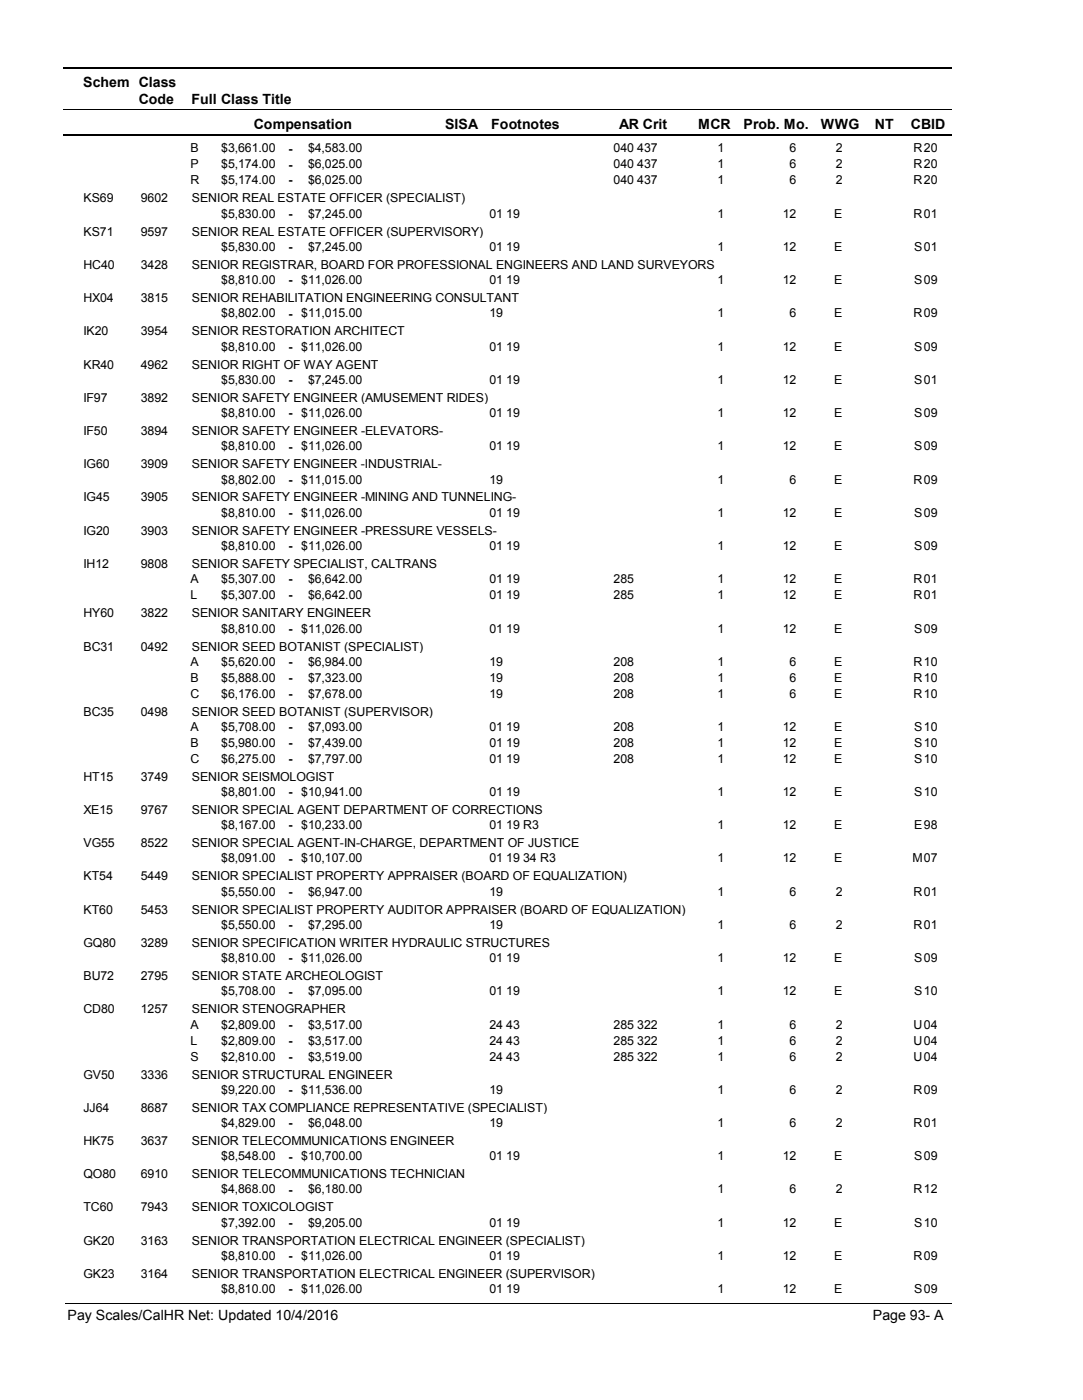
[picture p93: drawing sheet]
<svg xmlns="http://www.w3.org/2000/svg" width="216mm" height="279mm" viewBox="0 0 216 279" stroke-linecap="round" stroke-linejoin="round" font-family="sans-serif">
<defs><g id="words">
<g font-size="2.8">
<text x="16.6" y="17.3">Schem Class</text>
<text x="27.7" y="20.7">Code</text>
<text x="38.2" y="20.7">Full Class Title</text>
<text x="50.6" y="25.7">Compensation</text>
<text x="88.7" y="25.7">SISA</text>
<text x="98" y="25.7">Footnotes</text>
<text x="123.5" y="25.7">AR Crit</text>
<text x="139.2" y="25.7">MCR</text>
<text x="148.3" y="25.7">Prob. Mo.</text>
<text x="163.7" y="25.7">WWG</text>
<text x="174.5" y="25.7">NT</text>
<text x="181.6" y="25.7">CBID</text>
<text x="13.5" y="263.5">Pay Scales/CalHR Net: Updated 10/4/2016</text>
<text x="174.1" y="263.5">Page 93- A</text>
</g>
<g font-size="2.5">
<text x="38" y="30.4">B</text>
<text x="38" y="33.6">P</text>
<text x="44.1" y="30.4">$3,661.00</text>
<text x="44.1" y="33.6">$5,174.00</text>
<text x="57.5" y="30.5">-</text>
<text x="57.5" y="33.6">-</text>
<text x="61.4" y="30.4">$4,583.00</text>
<text x="61.4" y="33.6">$6,025.00</text>
<text x="122.4" y="30.4">040 437</text>
<text x="122.4" y="33.6">040 437</text>
<text x="143.1" y="30.4">1</text>
<text x="143.1" y="33.6">1</text>
<text x="157.5" y="30.4">6</text>
<text x="157.5" y="33.6">6</text>
<text x="166.6" y="30.4">2</text>
<text x="166.6" y="33.6">2</text>
<text x="182.2" y="30.4">R</text>
<text x="182.2" y="33.6">R</text>
<text x="184.2" y="30.4">20</text>
<text x="184.2" y="33.6">20</text>
<text x="16.6" y="40.4">KS69</text>
<text x="28.1" y="40.4">9602</text>
<text x="38" y="36.8">R</text>
<text x="38.2" y="40.4">SENIOR REAL ESTATE OFFICER (SPECIALIST)</text>
<text x="44.1" y="36.8">$5,174.00</text>
<text x="57.5" y="36.8">-</text>
<text x="61.4" y="36.8">$6,025.00</text>
<text x="122.4" y="36.8">040 437</text>
<text x="143.1" y="36.8">1</text>
<text x="157.5" y="36.8">6</text>
<text x="166.6" y="36.8">2</text>
<text x="182.2" y="36.8">R</text>
<text x="184.2" y="36.8">20</text>
<text x="16.6" y="47">KS71</text>
<text x="28.1" y="47">9597</text>
<text x="38.2" y="47">SENIOR REAL ESTATE OFFICER (SUPERVISORY)</text>
<text x="44.1" y="43.4">$5,830.00</text>
<text x="57.5" y="43.5">-</text>
<text x="61.4" y="43.4">$7,245.00</text>
<text x="97.6" y="43.4">01 19</text>
<text x="143.1" y="43.4">1</text>
<text x="156.1" y="43.4">12</text>
<text x="166.3" y="43.4">E</text>
<text x="182.2" y="43.4">R</text>
<text x="184.2" y="43.4">01</text>
<text x="16.6" y="53.7">HC40</text>
<text x="28.1" y="53.7">3428</text>
<text x="38.2" y="53.7">SENIOR REGISTRAR, BOARD FOR PROFESSIONAL ENGINEERS AND LAND SURVEYORS</text>
<text x="44.1" y="50.1">$5,830.00</text>
<text x="57.5" y="50.1">-</text>
<text x="61.4" y="50.1">$7,245.00</text>
<text x="97.6" y="50.1">01 19</text>
<text x="143.1" y="50.1">1</text>
<text x="156.1" y="50.1">12</text>
<text x="166.3" y="50.1">E</text>
<text x="182.3" y="50.1">S</text>
<text x="184.2" y="50.1">01</text>
<text x="44.1" y="56.7">$8,810.00</text>
<text x="57.5" y="56.7">-</text>
<text x="60.1" y="56.7">$11,026.00</text>
<text x="97.6" y="56.7">01 19</text>
<text x="143.1" y="56.7">1</text>
<text x="156.1" y="56.7">12</text>
<text x="166.3" y="56.7">E</text>
<text x="182.3" y="56.7">S</text>
<text x="184.2" y="56.7">09</text>
<text x="16.6" y="60.3">HX04</text>
<text x="28.1" y="60.3">3815</text>
<text x="38.2" y="60.3">SENIOR REHABILITATION ENGINEERING CONSULTANT</text>
<text x="44.1" y="63.3">$8,802.00</text>
<text x="57.5" y="63.4">-</text>
<text x="60.1" y="63.3">$11,015.00</text>
<text x="97.6" y="63.3">19</text>
<text x="143.1" y="63.3">1</text>
<text x="157.5" y="63.3">6</text>
<text x="166.3" y="63.3">E</text>
<text x="182.2" y="63.3">R</text>
<text x="184.2" y="63.3">09</text>
<text x="16.6" y="66.9">IK20</text>
<text x="28.1" y="66.9">3954</text>
<text x="38.2" y="66.9">SENIOR RESTORATION ARCHITECT</text>
<text x="44.1" y="70">$8,810.00</text>
<text x="57.5" y="70">-</text>
<text x="60.1" y="70">$11,026.00</text>
<text x="97.6" y="70">01 19</text>
<text x="143.1" y="70">1</text>
<text x="156.1" y="70">12</text>
<text x="166.3" y="70">E</text>
<text x="182.3" y="70">S</text>
<text x="184.2" y="70">09</text>
<text x="16.6" y="73.6">KR40</text>
<text x="28.1" y="73.6">4962</text>
<text x="38.2" y="73.6">SENIOR RIGHT OF WAY AGENT</text>
<text x="44.1" y="76.6">$5,830.00</text>
<text x="57.5" y="76.6">-</text>
<text x="61.4" y="76.6">$7,245.00</text>
<text x="97.6" y="76.6">01 19</text>
<text x="143.1" y="76.6">1</text>
<text x="156.1" y="76.6">12</text>
<text x="166.3" y="76.6">E</text>
<text x="182.3" y="76.6">S</text>
<text x="184.2" y="76.6">01</text>
<text x="16.6" y="80.2">IF97</text>
<text x="28.1" y="80.2">3892</text>
<text x="38.2" y="80.2">SENIOR SAFETY ENGINEER (AMUSEMENT RIDES)</text>
<text x="44.1" y="83.3">$8,810.00</text>
<text x="57.5" y="83.3">-</text>
<text x="60.1" y="83.3">$11,026.00</text>
<text x="97.6" y="83.3">01 19</text>
<text x="143.1" y="83.3">1</text>
<text x="156.1" y="83.3">12</text>
<text x="166.3" y="83.3">E</text>
<text x="182.3" y="83.3">S</text>
<text x="184.2" y="83.3">09</text>
<text x="16.6" y="86.8">IF50</text>
<text x="28.1" y="86.8">3894</text>
<text x="38.2" y="86.8">SENIOR SAFETY ENGINEER -ELEVATORS-</text>
<text x="44.1" y="89.9">$8,810.00</text>
<text x="57.5" y="89.9">-</text>
<text x="60.1" y="89.9">$11,026.00</text>
<text x="97.6" y="89.9">01 19</text>
<text x="143.1" y="89.9">1</text>
<text x="156.1" y="89.9">12</text>
<text x="166.3" y="89.9">E</text>
<text x="182.3" y="89.9">S</text>
<text x="184.2" y="89.9">09</text>
<text x="16.6" y="93.5">IG60</text>
<text x="28.1" y="93.5">3909</text>
<text x="38.2" y="93.5">SENIOR SAFETY ENGINEER -INDUSTRIAL-</text>
<text x="16.6" y="100.1">IG45</text>
<text x="28.1" y="100.1">3905</text>
<text x="38.2" y="100.1">SENIOR SAFETY ENGINEER -MINING AND TUNNELING-</text>
<text x="44.1" y="96.5">$8,802.00</text>
<text x="57.5" y="96.6">-</text>
<text x="60.1" y="96.5">$11,015.00</text>
<text x="97.6" y="96.5">19</text>
<text x="143.1" y="96.5">1</text>
<text x="157.5" y="96.5">6</text>
<text x="166.3" y="96.5">E</text>
<text x="182.2" y="96.5">R</text>
<text x="184.2" y="96.5">09</text>
<text x="16.6" y="106.7">IG20</text>
<text x="28.1" y="106.7">3903</text>
<text x="38.2" y="106.7">SENIOR SAFETY ENGINEER -PRESSURE VESSELS-</text>
<text x="44.1" y="103.2">$8,810.00</text>
<text x="57.5" y="103.2">-</text>
<text x="60.1" y="103.2">$11,026.00</text>
<text x="97.6" y="103.2">01 19</text>
<text x="143.1" y="103.2">1</text>
<text x="156.1" y="103.2">12</text>
<text x="166.3" y="103.2">E</text>
<text x="182.3" y="103.2">S</text>
<text x="184.2" y="103.2">09</text>
<text x="16.6" y="113.4">IH12</text>
<text x="28.1" y="113.4">9808</text>
<text x="38.2" y="113.4">SENIOR SAFETY SPECIALIST, CALTRANS</text>
<text x="44.1" y="109.8">$8,810.00</text>
<text x="57.5" y="109.8">-</text>
<text x="60.1" y="109.8">$11,026.00</text>
<text x="97.6" y="109.8">01 19</text>
<text x="143.1" y="109.8">1</text>
<text x="156.1" y="109.8">12</text>
<text x="166.3" y="109.8">E</text>
<text x="182.3" y="109.8">S</text>
<text x="184.2" y="109.8">09</text>
<text x="38" y="116.4">A</text>
<text x="38" y="119.6">L</text>
<text x="44.1" y="116.4">$5,307.00</text>
<text x="44.1" y="119.6">$5,307.00</text>
<text x="57.5" y="116.5">-</text>
<text x="57.5" y="119.6">-</text>
<text x="61.4" y="116.4">$6,642.00</text>
<text x="61.4" y="119.6">$6,642.00</text>
<text x="97.6" y="116.4">01 19</text>
<text x="97.6" y="119.6">01 19</text>
<text x="122.4" y="116.4">285</text>
<text x="122.4" y="119.6">285</text>
<text x="143.1" y="116.4">1</text>
<text x="143.1" y="119.6">1</text>
<text x="156.1" y="116.4">12</text>
<text x="156.1" y="119.6">12</text>
<text x="166.3" y="116.4">E</text>
<text x="166.3" y="119.6">E</text>
<text x="182.2" y="116.4">R</text>
<text x="182.2" y="119.6">R</text>
<text x="184.2" y="116.4">01</text>
<text x="184.2" y="119.6">01</text>
<text x="16.6" y="123.2">HY60</text>
<text x="28.1" y="123.2">3822</text>
<text x="38.2" y="123.2">SENIOR SANITARY ENGINEER</text>
<text x="16.6" y="129.8">BC31</text>
<text x="28.1" y="129.8">0492</text>
<text x="38.2" y="129.8">SENIOR SEED BOTANIST (SPECIALIST)</text>
<text x="44.1" y="126.3">$8,810.00</text>
<text x="57.5" y="126.3">-</text>
<text x="60.1" y="126.3">$11,026.00</text>
<text x="97.6" y="126.3">01 19</text>
<text x="143.1" y="126.3">1</text>
<text x="156.1" y="126.3">12</text>
<text x="166.3" y="126.3">E</text>
<text x="182.3" y="126.3">S</text>
<text x="184.2" y="126.3">09</text>
<text x="38" y="132.9">A</text>
<text x="38" y="136.1">B</text>
<text x="44.1" y="132.9">$5,620.00</text>
<text x="44.1" y="136.1">$5,888.00</text>
<text x="57.5" y="132.9">-</text>
<text x="57.5" y="136.1">-</text>
<text x="61.4" y="132.9">$6,984.00</text>
<text x="61.4" y="136.1">$7,323.00</text>
<text x="97.6" y="132.9">19</text>
<text x="97.6" y="136.1">19</text>
<text x="122.4" y="132.9">208</text>
<text x="122.4" y="136.1">208</text>
<text x="143.1" y="132.9">1</text>
<text x="143.1" y="136.1">1</text>
<text x="157.5" y="132.9">6</text>
<text x="157.5" y="136.1">6</text>
<text x="166.3" y="132.9">E</text>
<text x="166.3" y="136.1">E</text>
<text x="182.2" y="132.9">R</text>
<text x="182.2" y="136.1">R</text>
<text x="184.2" y="132.9">10</text>
<text x="184.2" y="136.1">10</text>
<text x="16.6" y="142.8">BC35</text>
<text x="28.1" y="142.8">0498</text>
<text x="38" y="139.2">C</text>
<text x="38.2" y="142.8">SENIOR SEED BOTANIST (SUPERVISOR)</text>
<text x="44.1" y="139.2">$6,176.00</text>
<text x="57.5" y="139.3">-</text>
<text x="61.4" y="139.2">$7,678.00</text>
<text x="97.6" y="139.2">19</text>
<text x="122.4" y="139.2">208</text>
<text x="143.1" y="139.2">1</text>
<text x="157.5" y="139.2">6</text>
<text x="166.3" y="139.2">E</text>
<text x="182.2" y="139.2">R</text>
<text x="184.2" y="139.2">10</text>
<text x="38" y="145.9">A</text>
<text x="38" y="149">B</text>
<text x="44.1" y="145.9">$5,708.00</text>
<text x="44.1" y="149">$5,980.00</text>
<text x="57.5" y="145.9">-</text>
<text x="57.5" y="149.1">-</text>
<text x="61.4" y="145.9">$7,093.00</text>
<text x="61.4" y="149">$7,439.00</text>
<text x="97.6" y="145.9">01 19</text>
<text x="97.6" y="149">01 19</text>
<text x="122.4" y="145.9">208</text>
<text x="122.4" y="149">208</text>
<text x="143.1" y="145.9">1</text>
<text x="143.1" y="149">1</text>
<text x="156.1" y="145.9">12</text>
<text x="156.1" y="149">12</text>
<text x="166.3" y="145.9">E</text>
<text x="166.3" y="149">E</text>
<text x="182.3" y="145.9">S</text>
<text x="182.3" y="149">S</text>
<text x="184.2" y="145.9">10</text>
<text x="184.2" y="149">10</text>
<text x="16.6" y="155.8">HT15</text>
<text x="28.1" y="155.8">3749</text>
<text x="38" y="152.2">C</text>
<text x="38.2" y="155.8">SENIOR SEISMOLOGIST</text>
<text x="44.1" y="152.2">$6,275.00</text>
<text x="57.5" y="152.2">-</text>
<text x="61.4" y="152.2">$7,797.00</text>
<text x="97.6" y="152.2">01 19</text>
<text x="122.4" y="152.2">208</text>
<text x="143.1" y="152.2">1</text>
<text x="156.1" y="152.2">12</text>
<text x="166.3" y="152.2">E</text>
<text x="182.3" y="152.2">S</text>
<text x="184.2" y="152.2">10</text>
<text x="44.1" y="158.9">$8,801.00</text>
<text x="57.5" y="158.9">-</text>
<text x="60.1" y="158.9">$10,941.00</text>
<text x="97.6" y="158.9">01 19</text>
<text x="143.1" y="158.9">1</text>
<text x="156.1" y="158.9">12</text>
<text x="166.3" y="158.9">E</text>
<text x="182.3" y="158.9">S</text>
<text x="184.2" y="158.9">10</text>
<text x="16.6" y="162.4">XE15</text>
<text x="28.1" y="162.4">9767</text>
<text x="38.2" y="162.4">SENIOR SPECIAL AGENT DEPARTMENT OF CORRECTIONS</text>
<text x="44.1" y="165.5">$8,167.00</text>
<text x="57.5" y="165.5">-</text>
<text x="60.1" y="165.5">$10,233.00</text>
<text x="97.6" y="165.5">01 19 R3</text>
<text x="143.1" y="165.5">1</text>
<text x="156.1" y="165.5">12</text>
<text x="166.3" y="165.5">E</text>
<text x="182.3" y="165.5">E</text>
<text x="184.2" y="165.5">98</text>
<text x="16.6" y="169.1">VG55</text>
<text x="28.1" y="169.1">8522</text>
<text x="38.2" y="169.1">SENIOR SPECIAL AGENT-IN-CHARGE, DEPARTMENT OF JUSTICE</text>
<text x="44.1" y="172.1">$8,091.00</text>
<text x="57.5" y="172.2">-</text>
<text x="60.1" y="172.1">$10,107.00</text>
<text x="97.6" y="172.1">01 19 34 R3</text>
<text x="143.1" y="172.1">1</text>
<text x="156.1" y="172.1">12</text>
<text x="166.3" y="172.1">E</text>
<text x="181.9" y="172.1">M</text>
<text x="184.2" y="172.1">07</text>
<text x="16.6" y="175.7">KT54</text>
<text x="28.1" y="175.7">5449</text>
<text x="38.2" y="175.7">SENIOR SPECIALIST PROPERTY APPRAISER (BOARD OF EQUALIZATION)</text>
<text x="44.1" y="178.8">$5,550.00</text>
<text x="57.5" y="178.8">-</text>
<text x="61.4" y="178.8">$6,947.00</text>
<text x="97.6" y="178.8">19</text>
<text x="143.1" y="178.8">1</text>
<text x="157.5" y="178.8">6</text>
<text x="166.6" y="178.8">2</text>
<text x="182.2" y="178.8">R</text>
<text x="184.2" y="178.8">01</text>
<text x="16.6" y="182.4">KT60</text>
<text x="28.1" y="182.4">5453</text>
<text x="38.2" y="182.4">SENIOR SPECIALIST PROPERTY AUDITOR APPRAISER (BOARD OF EQUALIZATION)</text>
<text x="44.1" y="185.4">$5,550.00</text>
<text x="57.5" y="185.5">-</text>
<text x="61.4" y="185.4">$7,295.00</text>
<text x="97.6" y="185.4">19</text>
<text x="143.1" y="185.4">1</text>
<text x="157.5" y="185.4">6</text>
<text x="166.6" y="185.4">2</text>
<text x="182.2" y="185.4">R</text>
<text x="184.2" y="185.4">01</text>
<text x="16.6" y="189">GQ80</text>
<text x="28.1" y="189">3289</text>
<text x="38.2" y="189">SENIOR SPECIFICATION WRITER HYDRAULIC STRUCTURES</text>
<text x="16.6" y="195.6">BU72</text>
<text x="28.1" y="195.6">2795</text>
<text x="38.2" y="195.6">SENIOR STATE ARCHEOLOGIST</text>
<text x="44.1" y="192">$8,810.00</text>
<text x="57.5" y="192.1">-</text>
<text x="60.1" y="192">$11,026.00</text>
<text x="97.6" y="192">01 19</text>
<text x="143.1" y="192">1</text>
<text x="156.1" y="192">12</text>
<text x="166.3" y="192">E</text>
<text x="182.3" y="192">S</text>
<text x="184.2" y="192">09</text>
<text x="16.6" y="202.3">CD80</text>
<text x="28.1" y="202.3">1257</text>
<text x="38.2" y="202.3">SENIOR STENOGRAPHER</text>
<text x="44.1" y="198.7">$5,708.00</text>
<text x="57.5" y="198.7">-</text>
<text x="61.4" y="198.7">$7,095.00</text>
<text x="97.6" y="198.7">01 19</text>
<text x="143.1" y="198.7">1</text>
<text x="156.1" y="198.7">12</text>
<text x="166.3" y="198.7">E</text>
<text x="182.3" y="198.7">S</text>
<text x="184.2" y="198.7">10</text>
<text x="38" y="205.3">A</text>
<text x="38" y="208.5">L</text>
<text x="44.1" y="205.3">$2,809.00</text>
<text x="44.1" y="208.5">$2,809.00</text>
<text x="57.5" y="205.4">-</text>
<text x="57.5" y="208.5">-</text>
<text x="61.4" y="205.3">$3,517.00</text>
<text x="61.4" y="208.5">$3,517.00</text>
<text x="97.6" y="205.3">24 43</text>
<text x="97.6" y="208.5">24 43</text>
<text x="122.4" y="205.3">285 322</text>
<text x="122.4" y="208.5">285 322</text>
<text x="143.1" y="205.3">1</text>
<text x="143.1" y="208.5">1</text>
<text x="157.5" y="205.3">6</text>
<text x="157.5" y="208.5">6</text>
<text x="166.6" y="205.3">2</text>
<text x="166.6" y="208.5">2</text>
<text x="182.2" y="205.3">U</text>
<text x="182.2" y="208.5">U</text>
<text x="184.2" y="205.3">04</text>
<text x="184.2" y="208.5">04</text>
<text x="16.6" y="215.3">GV50</text>
<text x="28.1" y="215.3">3336</text>
<text x="38" y="211.7">S</text>
<text x="38.2" y="215.3">SENIOR STRUCTURAL ENGINEER</text>
<text x="44.1" y="211.7">$2,810.00</text>
<text x="57.5" y="211.7">-</text>
<text x="61.4" y="211.7">$3,519.00</text>
<text x="97.6" y="211.7">24 43</text>
<text x="122.4" y="211.7">285 322</text>
<text x="143.1" y="211.7">1</text>
<text x="157.5" y="211.7">6</text>
<text x="166.6" y="211.7">2</text>
<text x="182.2" y="211.7">U</text>
<text x="184.2" y="211.7">04</text>
<text x="16.6" y="221.9">JJ64</text>
<text x="28.1" y="221.9">8687</text>
<text x="38.2" y="221.9">SENIOR TAX COMPLIANCE REPRESENTATIVE (SPECIALIST)</text>
<text x="44.1" y="218.3">$9,220.00</text>
<text x="57.5" y="218.3">-</text>
<text x="60.1" y="218.3">$11,536.00</text>
<text x="97.6" y="218.3">19</text>
<text x="143.1" y="218.3">1</text>
<text x="157.5" y="218.3">6</text>
<text x="166.6" y="218.3">2</text>
<text x="182.2" y="218.3">R</text>
<text x="184.2" y="218.3">09</text>
<text x="44.1" y="224.9">$4,829.00</text>
<text x="57.5" y="225">-</text>
<text x="61.4" y="224.9">$6,048.00</text>
<text x="97.6" y="224.9">19</text>
<text x="143.1" y="224.9">1</text>
<text x="157.5" y="224.9">6</text>
<text x="166.6" y="224.9">2</text>
<text x="182.2" y="224.9">R</text>
<text x="184.2" y="224.9">01</text>
<text x="16.6" y="228.5">HK75</text>
<text x="28.1" y="228.5">3637</text>
<text x="38.2" y="228.5">SENIOR TELECOMMUNICATIONS ENGINEER</text>
<text x="44.1" y="231.6">$8,548.00</text>
<text x="57.5" y="231.6">-</text>
<text x="60.1" y="231.6">$10,700.00</text>
<text x="97.6" y="231.6">01 19</text>
<text x="143.1" y="231.6">1</text>
<text x="156.1" y="231.6">12</text>
<text x="166.3" y="231.6">E</text>
<text x="182.3" y="231.6">S</text>
<text x="184.2" y="231.6">09</text>
<text x="16.6" y="235.2">QO80</text>
<text x="28.1" y="235.2">6910</text>
<text x="38.2" y="235.2">SENIOR TELECOMMUNICATIONS TECHNICIAN</text>
<text x="44.1" y="238.2">$4,868.00</text>
<text x="57.5" y="238.2">-</text>
<text x="61.4" y="238.2">$6,180.00</text>
<text x="143.1" y="238.2">1</text>
<text x="157.5" y="238.2">6</text>
<text x="166.6" y="238.2">2</text>
<text x="182.2" y="238.2">R</text>
<text x="184.2" y="238.2">12</text>
<text x="16.6" y="241.8">TC60</text>
<text x="28.1" y="241.8">7943</text>
<text x="38.2" y="241.8">SENIOR TOXICOLOGIST</text>
<text x="44.1" y="244.8">$7,392.00</text>
<text x="57.5" y="244.9">-</text>
<text x="61.4" y="244.8">$9,205.00</text>
<text x="97.6" y="244.8">01 19</text>
<text x="143.1" y="244.8">1</text>
<text x="156.1" y="244.8">12</text>
<text x="166.3" y="244.8">E</text>
<text x="182.3" y="244.8">S</text>
<text x="184.2" y="244.8">10</text>
<text x="16.6" y="248.4">GK20</text>
<text x="28.1" y="248.4">3163</text>
<text x="38.2" y="248.4">SENIOR TRANSPORTATION ELECTRICAL ENGINEER (SPECIALIST)</text>
<text x="44.1" y="251.5">$8,810.00</text>
<text x="57.5" y="251.5">-</text>
<text x="60.1" y="251.5">$11,026.00</text>
<text x="97.6" y="251.5">01 19</text>
<text x="143.1" y="251.5">1</text>
<text x="156.1" y="251.5">12</text>
<text x="166.3" y="251.5">E</text>
<text x="182.2" y="251.5">R</text>
<text x="184.2" y="251.5">09</text>
<text x="16.6" y="255.1">GK23</text>
<text x="28.1" y="255.1">3164</text>
<text x="38.2" y="255.1">SENIOR TRANSPORTATION ELECTRICAL ENGINEER (SUPERVISOR)</text>
<text x="44.1" y="258.1">$8,810.00</text>
<text x="57.5" y="258.1">-</text>
<text x="60.1" y="258.1">$11,026.00</text>
<text x="97.6" y="258.1">01 19</text>
<text x="143.1" y="258.1">1</text>
<text x="156.1" y="258.1">12</text>
<text x="166.3" y="258.1">E</text>
<text x="182.3" y="258.1">S</text>
<text x="184.2" y="258.1">09</text>
</g>
</g></defs>
<path d="M12.7 13.5h177.1" fill="none" stroke="#000" stroke-width=".36"/>
<path d="M12.7 21.9h177.1" fill="none" stroke="#000" stroke-width=".2"/>
<path d="M12.7 27h177.1" fill="none" stroke="#000" stroke-width=".35"/>
<g fill="#fff">
<path d="M40.4 27.8h16.2v3h-16.2z" fill-rule="evenodd"/>
<path d="M183.9 27.8h4.1v3h-4.1z" fill-rule="evenodd"/>
<path d="M40.4 31h16.2v3h-16.2z" fill-rule="evenodd"/>
<path d="M183.9 31h4.1v3h-4.1z" fill-rule="evenodd"/>
<path d="M40.4 34.2h16.2v3h-16.2z" fill-rule="evenodd"/>
<path d="M183.9 34.2h4.1v3h-4.1z" fill-rule="evenodd"/>
<path d="M40.4 40.8h16.2v3h-16.2z" fill-rule="evenodd"/>
<path d="M183.9 40.8h4.1v3h-4.1z" fill-rule="evenodd"/>
<path d="M40.4 47.5h16.2v3h-16.2z" fill-rule="evenodd"/>
<path d="M183.9 47.5h4.1v3h-4.1z" fill-rule="evenodd"/>
<path d="M40.4 54.1h16.2v3h-16.2z" fill-rule="evenodd"/>
<path d="M183.9 54.1h4.1v3h-4.1z" fill-rule="evenodd"/>
<path d="M40.4 60.7h16.2v3h-16.2z" fill-rule="evenodd"/>
<path d="M183.9 60.7h4.1v3h-4.1z" fill-rule="evenodd"/>
<path d="M40.4 67.4h16.2v3h-16.2z" fill-rule="evenodd"/>
<path d="M183.9 67.4h4.1v3h-4.1z" fill-rule="evenodd"/>
<path d="M40.4 74h16.2v3h-16.2z" fill-rule="evenodd"/>
<path d="M183.9 74h4.1v3h-4.1z" fill-rule="evenodd"/>
<path d="M40.4 80.6h16.2v3h-16.2z" fill-rule="evenodd"/>
<path d="M183.9 80.6h4.1v3h-4.1z" fill-rule="evenodd"/>
<path d="M40.4 87.3h16.2v3h-16.2z" fill-rule="evenodd"/>
<path d="M183.9 87.3h4.1v3h-4.1z" fill-rule="evenodd"/>
<path d="M40.4 93.9h16.2v3h-16.2z" fill-rule="evenodd"/>
<path d="M183.9 93.9h4.1v3h-4.1z" fill-rule="evenodd"/>
<path d="M40.4 100.5h16.2v3h-16.2z" fill-rule="evenodd"/>
<path d="M183.9 100.5h4.1v3h-4.1z" fill-rule="evenodd"/>
<path d="M40.4 107.2h16.2v3h-16.2z" fill-rule="evenodd"/>
<path d="M183.9 107.2h4.1v3h-4.1z" fill-rule="evenodd"/>
<path d="M40.4 113.8h16.2v3h-16.2z" fill-rule="evenodd"/>
<path d="M183.9 113.8h4.1v3h-4.1z" fill-rule="evenodd"/>
<path d="M40.4 117h16.2v3h-16.2z" fill-rule="evenodd"/>
<path d="M183.9 117h4.1v3h-4.1z" fill-rule="evenodd"/>
<path d="M40.4 123.6h16.2v3h-16.2z" fill-rule="evenodd"/>
<path d="M183.9 123.6h4.1v3h-4.1z" fill-rule="evenodd"/>
<path d="M40.4 130.3h16.2v3h-16.2z" fill-rule="evenodd"/>
<path d="M183.9 130.3h4.1v3h-4.1z" fill-rule="evenodd"/>
<path d="M40.4 133.5h16.2v2.9h-16.2z" fill-rule="evenodd"/>
<path d="M183.9 133.5h4.1v2.9h-4.1z" fill-rule="evenodd"/>
<path d="M40.4 136.6h16.2v3h-16.2z" fill-rule="evenodd"/>
<path d="M183.9 136.6h4.1v3h-4.1z" fill-rule="evenodd"/>
<path d="M40.4 143.2h16.2v3h-16.2z" fill-rule="evenodd"/>
<path d="M183.9 143.2h4.1v3h-4.1z" fill-rule="evenodd"/>
<path d="M40.4 146.4h16.2v3h-16.2z" fill-rule="evenodd"/>
<path d="M183.9 146.4h4.1v3h-4.1z" fill-rule="evenodd"/>
<path d="M40.4 149.6h16.2v3h-16.2z" fill-rule="evenodd"/>
<path d="M183.9 149.6h4.1v3h-4.1z" fill-rule="evenodd"/>
<path d="M40.4 156.2h16.2v3h-16.2z" fill-rule="evenodd"/>
<path d="M183.9 156.2h4.1v3h-4.1z" fill-rule="evenodd"/>
<path d="M40.4 162.9h16.2v3h-16.2z" fill-rule="evenodd"/>
<path d="M183.9 162.9h4.1v3h-4.1z" fill-rule="evenodd"/>
<path d="M40.4 169.5h16.2v3h-16.2z" fill-rule="evenodd"/>
<path d="M183.9 169.5h4.1v3h-4.1z" fill-rule="evenodd"/>
<path d="M40.4 176.2h16.2v2.9h-16.2z" fill-rule="evenodd"/>
<path d="M183.9 176.2h4.1v2.9h-4.1z" fill-rule="evenodd"/>
<path d="M40.4 182.8h16.2v3h-16.2z" fill-rule="evenodd"/>
<path d="M183.9 182.8h4.1v3h-4.1z" fill-rule="evenodd"/>
<path d="M40.4 189.4h16.2v3h-16.2z" fill-rule="evenodd"/>
<path d="M183.9 189.4h4.1v3h-4.1z" fill-rule="evenodd"/>
<path d="M40.4 196.1h16.2v2.9h-16.2z" fill-rule="evenodd"/>
<path d="M183.9 196.1h4.1v2.9h-4.1z" fill-rule="evenodd"/>
<path d="M40.4 202.7h16.2v3h-16.2z" fill-rule="evenodd"/>
<path d="M183.9 202.7h4.1v3h-4.1z" fill-rule="evenodd"/>
<path d="M40.4 205.9h16.2v3h-16.2z" fill-rule="evenodd"/>
<path d="M183.9 205.9h4.1v3h-4.1z" fill-rule="evenodd"/>
<path d="M40.4 209.1h16.2v3h-16.2z" fill-rule="evenodd"/>
<path d="M183.9 209.1h4.1v3h-4.1z" fill-rule="evenodd"/>
<path d="M40.4 215.7h16.2v3h-16.2z" fill-rule="evenodd"/>
<path d="M183.9 215.7h4.1v3h-4.1z" fill-rule="evenodd"/>
<path d="M40.4 222.3h16.2v3h-16.2z" fill-rule="evenodd"/>
<path d="M183.9 222.3h4.1v3h-4.1z" fill-rule="evenodd"/>
<path d="M40.4 229h16.2v3h-16.2z" fill-rule="evenodd"/>
<path d="M183.9 229h4.1v3h-4.1z" fill-rule="evenodd"/>
<path d="M40.4 235.6h16.2v3h-16.2z" fill-rule="evenodd"/>
<path d="M183.9 235.6h4.1v3h-4.1z" fill-rule="evenodd"/>
<path d="M40.4 242.2h16.2v3h-16.2z" fill-rule="evenodd"/>
<path d="M183.9 242.2h4.1v3h-4.1z" fill-rule="evenodd"/>
<path d="M40.4 248.9h16.2v3h-16.2z" fill-rule="evenodd"/>
<path d="M183.9 248.9h4.1v3h-4.1z" fill-rule="evenodd"/>
<path d="M40.4 255.5h16.2v3h-16.2z" fill-rule="evenodd"/>
<path d="M183.9 255.5h4.1v3h-4.1z" fill-rule="evenodd"/>
</g>
<path d="M13.1 260.1h176.7" fill="none" stroke="#000" stroke-width=".2"/>
<use href="#words"/>
</svg>
